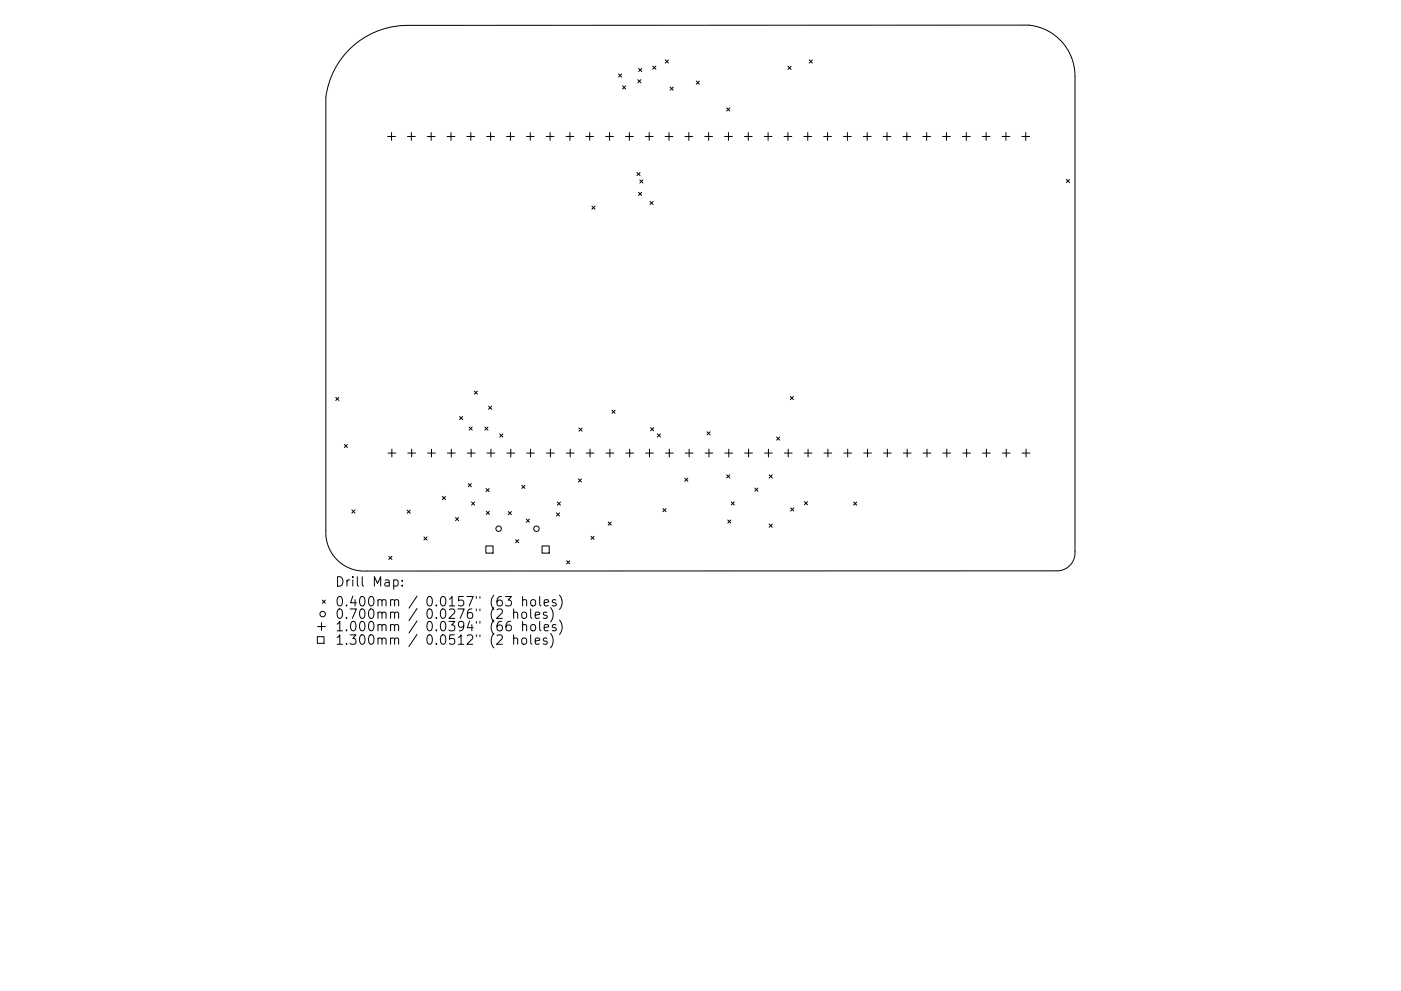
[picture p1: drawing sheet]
<svg xmlns="http://www.w3.org/2000/svg" width="297mm" height="210mm" viewBox="0 0 297 210" stroke-linecap="round" stroke-linejoin="round" font-family="sans-serif">
<defs><g id="words">
<g font-size="2.8">
<text x="71" y="124.5">Drill Map:</text>
<text x="71" y="128.7">0.400mm / 0.0157&quot; (63 holes)</text>
<text x="71" y="131.3">0.700mm / 0.0276&quot; (2 holes)</text>
<text x="71" y="133.9">1.000mm / 0.0394&quot; (66 holes)</text>
<text x="71" y="136.8">1.300mm / 0.0512&quot; (2 holes)</text>
</g>
</g></defs>
<g fill="none" stroke="#000" stroke-width=".21">
<path d="M73.9 10.6a17.4 17.4 0 0 1 12.3-5.2l131.9-.1a10.8 10.8 0 0 1 9.8 10.9v100.8a3.8 3.8 0 0 1-3.8 4.1l-146.4 .1a8.2 8.2 0 0 1-8.6-8.6v-91.9a17.4 17.4 0 0 1 4.8-10.1zM131.1 15.7l.7 .6M131.8 15.7l-.7 .6M132 18.2l.7 .7M132.7 18.2l-.7 .7M135.2 16.9l.7 .7M135.4 14.5l.7 .7M135.9 16.9l-.7 .7M136.1 14.5l-.7 .7M138.4 14l.7 .7M139.1 14l-.7 .7M141 12.7l.7 .7"/>
<path d="M141.7 12.7l-.7 .7M142.1 18.5l.6 .6M142.7 18.5l-.6 .6M147.6 17.2l.7 .7M148.3 17.2l-.7 .7M167.1 14.1l.6 .6M167.7 14.1l-.6 .6M171.6 12.7l.6 .7M172.2 12.7l-.6 .7M82.2 29h1.6M83 28.1v1.7M86.4 29h1.6"/>
<path d="M87.2 28.1v1.7M90.6 29h1.6M91.4 28.1v1.7M94.8 29h1.6M95.6 28.1v1.7M99 29h1.6M99.8 28.1v1.7M103.2 29h1.7M104 28.1v1.7M107.4 29h1.7M108.2 28.1v1.7M111.6 29h1.7"/>
<path d="M112.4 28.1v1.7M115.8 29h1.7M116.6 28.1v1.7M120 29h1.7M120.8 28.1v1.7M124.2 29h1.7M125 28.1v1.7M128.4 29h1.7M129.2 28.1v1.7M132.6 29h1.7M133.4 28.1v1.7M135 36.6l.7 .6"/>
<path d="M135.7 38.2l.6 .6M135.7 36.6l-.7 .6M136.3 38.2l-.6 .6M136.8 29h1.7M137.6 28.1v1.7M141 29h1.7M141.8 28.1v1.7M145.2 29h1.7M146 28.1v1.7M149.4 29h1.7M150.2 28.1v1.7M153.6 29h1.7"/>
<path d="M154.1 22.9l.6 .6M154.4 28.1v1.7M154.7 22.9l-.6 .6M157.8 29h1.7M158.7 28.1v1.7M162 29h1.7M162.9 28.1v1.7M166.2 29h1.7M167.1 28.1v1.7M170.4 29h1.7M171.3 28.1v1.7M174.6 29h1.7"/>
<path d="M175.5 28.1v1.7M178.8 29h1.7M179.7 28.1v1.7M183 29h1.7M183.9 28.1v1.7M187.2 29h1.7M188.1 28.1v1.7M191.4 29h1.7M192.3 28.1v1.7M195.6 29h1.7M196.5 28.1v1.7M199.8 29h1.7"/>
<path d="M200.7 28.1v1.7M204 29h1.7M204.9 28.1v1.7M208.2 29h1.7M209.1 28.1v1.7M212.5 29h1.6M213.3 28.1v1.7M216.7 29h1.6M217.5 28.1v1.7M226.1 38.1l.6 .6M226.7 38.1l-.6 .6M125.5 43.7l.7 .7"/>
<path d="M126.2 43.7l-.7 .7M135.4 40.8l.6 .7M136 40.8l-.6 .7M137.8 42.7l.7 .7M138.5 42.7l-.7 .7M71.2 84.3l.6 .7M71.8 84.3l-.6 .7M73 94.3l.7 .7M73.7 94.3l-.7 .7M82.3 96.1h1.6M83.1 95.3v1.7M86.5 96.1h1.6"/>
<path d="M87.3 95.3v1.7M90.7 96.1h1.6M91.5 95.3v1.7M94.9 96.1h1.6M95.7 95.3v1.7M97.4 88.4l.7 .6M98.1 88.4l-.7 .6M99.1 96.1h1.6M99.5 90.6l.6 .6M99.9 95.3v1.7M100.1 90.6l-.6 .6M100.5 83l.7 .6"/>
<path d="M101.2 83l-.7 .6M102.8 90.6l.7 .7M103.3 96.1h1.6M103.5 90.6l-.7 .7M103.6 86.2l.6 .6M104.1 95.3v1.7M104.2 86.2l-.6 .6M106 92.1l.6 .6M106.6 92.1l-.6 .6M107.5 96.1h1.6M108.3 95.3v1.7M111.7 96.1h1.6"/>
<path d="M112.5 95.3v1.7M115.9 96.1h1.6M116.7 95.3v1.7M120.1 96.1h1.6M120.9 95.3v1.7M122.8 90.8l.6 .7M123.4 90.8l-.6 .7M124.3 96.1h1.6M125.1 95.3v1.7M128.5 96.1h1.6M129.3 95.3v1.7M129.7 87l.7 .7"/>
<path d="M130.4 87l-.7 .7M132.7 96.1h1.6M133.5 95.3v1.7M136.9 96.1h1.6M137.7 95.3v1.7M137.9 90.7l.7 .7M138.6 90.7l-.7 .7M139.4 92.1l.6 .6M140 92.1l-.6 .6M141.1 96.1h1.6M141.9 95.3v1.7M145.3 96.1h1.6"/>
<path d="M146.1 95.3v1.7M149.5 96.1h1.6M149.9 91.6l.7 .7M150.3 95.3v1.7M150.6 91.6l-.7 .7M153.7 96.1h1.6M154.5 95.3v1.7M157.9 96.1h1.6M158.7 95.3v1.7M162.1 96.1h1.6M162.9 95.3v1.7M164.7 92.7l.6 .7"/>
<path d="M165.3 92.7l-.6 .7M166.3 96.1h1.6M167.1 95.3v1.7M167.6 84.1l.6 .7M168.2 84.1l-.6 .7M170.5 96.1h1.7M171.3 95.3v1.7M174.7 96.1h1.7M175.5 95.3v1.7M178.9 96.1h1.7M179.7 95.3v1.7M183.1 96.1h1.7"/>
<path d="M183.9 95.3v1.7M187.3 96.1h1.7M188.1 95.3v1.7M191.5 96.1h1.7M192.3 95.3v1.7M195.7 96.1h1.7M196.5 95.3v1.7M199.9 96.1h1.7M200.7 95.3v1.7M204.1 96.1h1.7M204.9 95.3v1.7M208.3 96.1h1.7"/>
<path d="M209.1 95.3v1.7M212.5 96.1h1.7M213.3 95.3v1.7M216.7 96.1h1.7M217.5 95.3v1.7M74.6 108.2l.7 .7M75.3 108.2l-.7 .7M82.4 118l.7 .7M83.1 118l-.7 .7M86.3 108.2l.7 .7M87 108.2l-.7 .7M89.9 113.9l.6 .7"/>
<path d="M90.5 113.9l-.6 .7M93.8 105.3l.6 .7M94.4 105.3l-.6 .7M96.6 109.8l.6 .7M97.2 109.8l-.6 .7M99.3 102.6l.6 .7M99.9 102.6l-.6 .7M100 106.5l.6 .7M100.6 106.5l-.6 .7M103 103.7l.7 .6M103.1 108.5l.7 .6M103.7 103.7l-.7 .6"/>
<path d="M103.8 108.5l-.7 .6M107.8 108.5l.6 .7M108.4 108.5l-.6 .7M109.3 114.5l.7 .7M110 114.5l-.7 .7M110.6 103l.7 .6M111.3 103l-.7 .6M111.6 110.1l.6 .7M112.2 110.1l-.6 .7M118 108.8l.6 .7M118.2 106.5l.6 .7M118.6 108.8l-.6 .7"/>
<path d="M118.8 106.5l-.6 .7M120.1 119l.7 .6M120.8 119l-.7 .6M122.6 101.6l.7 .7M123.3 101.6l-.7 .7M125.3 113.8l.7 .6M126 113.8l-.7 .6M128.9 110.8l.7 .6M129.6 110.8l-.7 .6M140.5 107.9l.7 .7M141.2 107.9l-.7 .7M145.2 101.5l.6 .6"/>
<path d="M145.8 101.5l-.6 .6M154.1 100.7l.6 .7M154.3 110.3l.7 .7M154.7 100.7l-.6 .7M155 110.3l-.7 .7M155 106.5l.7 .6M155.7 106.5l-.7 .6M160 103.6l.7 .6M160.7 103.6l-.7 .6M163.1 111.2l.6 .7M163.1 100.7l.6 .7M163.7 111.2l-.6 .7"/>
<path d="M163.7 100.7l-.6 .7M167.6 107.8l.7 .6M168.3 107.8l-.7 .6M170.5 106.4l.7 .7M171.2 106.4l-.7 .7M181 106.5l.6 .7M181.6 106.5l-.6 .7M67.3 135.1h1.4v1.4h-1.4zM67.3 132.9h1.7M68.2 132.1v1.7M68.3 127.3l.7 .7M69 127.3l-.7 .7"/>
<path d="M83.5 123.1l.5-.1 .4 .4v.6l-.2 .3h-.7M85.3 124.2v.2M85.3 123.1v.2M107.2 126.6h1.2l-.6 .7 .5 .2v.9l-.3 .2h-.5l-.3-.2M108.2 131.8a.79 .79 0 0 0-.9 .9v.8l.2 .2 .5 .1 .3-.2 .1-.6-.2-.3-.5-.1-.4 .4M108.9 130.1a.5 .5 0 0 1 .9 0v1.1M108.9 135.5a.5 .5 0 0 1 .9 .1v1.1M108.9 129.2v2M108.9 134.7v2M110.7 130.1a.54 .54 0 0 1 .5-.2 .54 .54 0 0 1 .5 .3v.6a.54 .54 0 0 1-.6 .4 .54 .54 0 0 1-.5-.4zM110.7 135.5a.54 .54 0 0 1 .5-.2 .54 .54 0 0 1 .5 .4v.6a.54 .54 0 0 1-.6 .4 .54 .54 0 0 1-.5-.4zM110.8 127.4l.3-.2 .5 .1 .1 1.3"/>
<path d="M110.8 132.7a.5 .5 0 0 1 .9 .1v1M110.8 126.6v2M110.8 131.8v2M112.5 129.2v1.7l.3 .3M112.5 134.7v1.7l.3 .3M112.6 127.4l.3-.2a.54 .54 0 0 1 .7 .4v.6a.54 .54 0 0 1-.6 .4 .54 .54 0 0 1-.5-.4zM112.6 132.7a.54 .54 0 0 1 .5-.2 .54 .54 0 0 1 .5 .4v.6a.54 .54 0 0 1-.6 .4 .54 .54 0 0 1-.5-.4zM113.5 130.5l.9-.2-.1-.3-.5-.1-.3 .2 .1 1h.7M113.5 136l.9-.2-.1-.3-.5-.1-.3 .2 .1 1h.7M114.4 126.6v1.7l.3 .3M114.4 131.8v1.8l.3 .2M115.4 127.9l.9-.2-.1-.4-.5-.1-.3 .3 .1 1h.7"/>
<path d="M115.4 133.2l.9-.2-.1-.4-.5-.1-.3 .3 .1 .9h.7M115.9 130l-.4-.1-.3 .2 .1 .3 .6 .2v.5h-.7M115.9 135.5l-.4-.1-.3 .2 .1 .3 .6 .2v.5h-.7M116.7 128.9a2.29 2.29 0 0 1 0 3.1M116.7 134.4a2.29 2.29 0 0 1 0 3.1M117.9 127.3l-.5-.1-.3 .3 .1 .3 .7 .2v.5h-.8M117.9 132.6l-.5-.1-.3 .3 .1 .3 .7 .2v.4h-.8M118.6 126.3a2.29 2.29 0 0 1 0 3M118.6 131.6a2.29 2.29 0 0 1 0 3"/>
<circle cx="105.7" cy="112.2" r=".58"/>
<circle cx="113.7" cy="112.2" r=".58"/>
<circle cx="68.4" cy="130.3" r=".58"/>
</g>
<path d="M103 115.8h1.5v1.6h-1.5zM114.9 115.8h1.5v1.6h-1.5z" fill="none" stroke="#000" stroke-width=".22"/>
<use href="#words"/>
</svg>
